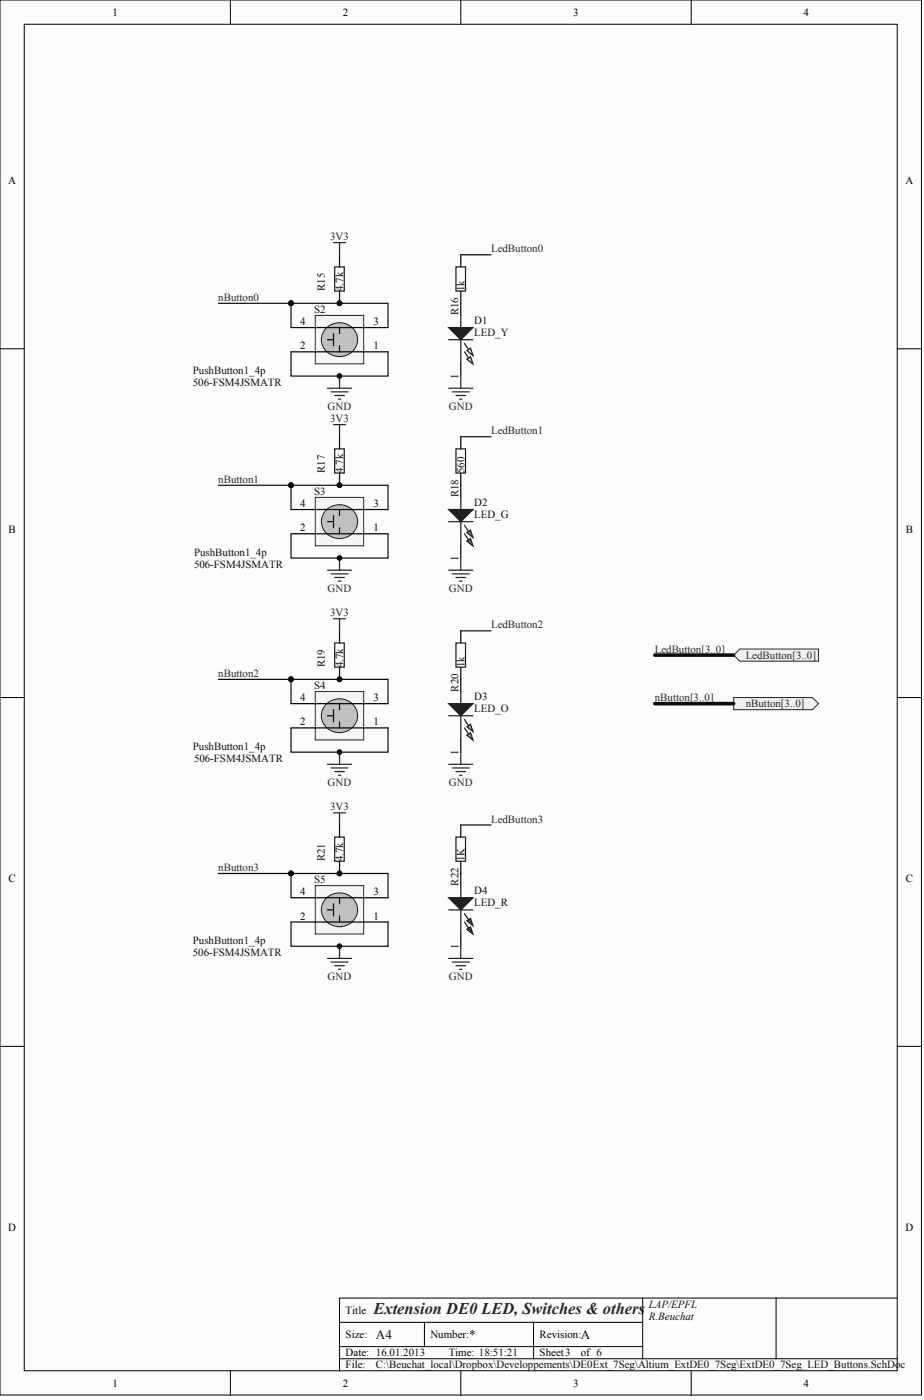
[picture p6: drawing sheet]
<svg xmlns="http://www.w3.org/2000/svg" width="322mm" height="488mm" viewBox="0 0 322 488" stroke-linecap="round" stroke-linejoin="round" font-family="sans-serif">
<defs><g id="words">
<text font-size="5.7" fill="#262626" x="130.2" y="458.2">Extension DE0 LED, Switches &amp; others</text>
<g font-size="4.6" fill="#0e0e0e">
<text x="131" y="467">A4</text>
<text x="163.6" y="467">*</text>
<text x="202.5" y="467">A</text>
</g>
<g font-size="3.8">
<text x="39.2" y="5.5">1</text>
<text x="119.5" y="5.5">2</text>
<text x="199.8" y="5.5">3</text>
<text x="280.1" y="5.5">4</text>
<text x="2.8" y="64.2">A</text>
<text x="315.6" y="64.2">A</text>
<text x="104.6" y="113.4">4</text>
<text x="130.2" y="113.4">3</text>
<text x="104.6" y="121.9">2</text>
<text x="130.2" y="121.9">1</text>
<text x="159.8" y="132.2" transform="rotate(-90 159.8 132.2)">1</text>
<text x="104.6" y="176.9">4</text>
<text x="130.2" y="176.9">3</text>
<text x="3" y="185.9">B</text>
<text x="104.6" y="185.3">2</text>
<text x="130.2" y="185.3">1</text>
<text x="315.8" y="185.9">B</text>
<text x="159.8" y="195.7" transform="rotate(-90 159.8 195.7)">1</text>
<text x="104.6" y="244.5">4</text>
<text x="130.2" y="244.5">3</text>
<text x="104.6" y="253">2</text>
<text x="130.2" y="253">1</text>
<text x="159.8" y="263.4" transform="rotate(-90 159.8 263.4)">1</text>
<text x="3" y="307.5">C</text>
<text x="315.8" y="307.5">C</text>
<text x="104.6" y="312.2">4</text>
<text x="130.2" y="312.2">3</text>
<text x="104.6" y="320.7">2</text>
<text x="130.2" y="320.7">1</text>
<text x="159.8" y="331.1" transform="rotate(-90 159.8 331.1)">1</text>
<text x="2.8" y="429.1">D</text>
<text x="315.6" y="429.1">D</text>
<text x="120.5" y="458.2">Title</text>
<text x="120.5" y="466.7">Size:</text>
<text x="150.1" y="466.7">Number:</text>
<text x="188.1" y="466.7">Revision:</text>
<text x="120.5" y="473">Date: 16.01.2013</text>
<text x="156.4" y="473">Time: 18:51:21</text>
<text x="188.1" y="473">Sheet3</text>
<text x="202.5" y="473">of 6</text>
<text x="120.5" y="477.2">File:</text>
<text x="39.2" y="483.6">1</text>
<text x="119.5" y="483.6">2</text>
<text x="199.8" y="483.6">3</text>
<text x="280.1" y="483.6">4</text>
</g>
<g font-size="3.8" fill="#262626">
<text x="115.1" y="83.8">3V3</text>
<text x="171.2" y="88">LedButton0</text>
<text x="76.1" y="104.9">nButton0</text>
<text x="114.2" y="143">GND</text>
<text x="156.5" y="143">GND</text>
<text x="115.1" y="147.2">3V3</text>
<text x="171.2" y="151.5">LedButton1</text>
<text x="76.1" y="168.4">nButton1</text>
<text x="114.2" y="206.5">GND</text>
<text x="156.5" y="206.5">GND</text>
<text x="115.1" y="214.9">3V3</text>
<text x="171.2" y="219.2">LedButton2</text>
<text x="228.3" y="227.6">LedButton[3..0]</text>
<text x="260" y="229.7">LedButton[3..0]</text>
<text x="76.1" y="236.1">nButton2</text>
<text x="228.3" y="244.5">nButton[3..0]</text>
<text x="260" y="246.7">nButton[3..0]</text>
<text x="114.2" y="274.2">GND</text>
<text x="156.5" y="274.2">GND</text>
<text x="115.1" y="282.6">3V3</text>
<text x="171.2" y="286.9">LedButton3</text>
<text x="76.1" y="303.8">nButton3</text>
<text x="114.2" y="341.9">GND</text>
<text x="156.5" y="341.9">GND</text>
</g>
<g font-size="3.8" fill="#0e0e0e">
<text x="113.3" y="101.5" transform="rotate(-90 113.3 101.5)">R15</text>
<text x="119.6" y="101.5" transform="rotate(-90 119.6 101.5)">4.7k</text>
<text x="161.9" y="101.5" transform="rotate(-90 161.9 101.5)">1k</text>
<text x="109.5" y="109.2">S2</text>
<text x="159.8" y="110" transform="rotate(-90 159.8 110)">R16</text>
<text x="165.3" y="113">D1</text>
<text x="165.3" y="117.2">LED_Y</text>
<text x="67.2" y="130.3">PushButton1_4p</text>
<text x="67.2" y="134.5">506-FSM4JSMATR</text>
<text x="113.3" y="165" transform="rotate(-90 113.3 165)">R17</text>
<text x="119.6" y="165" transform="rotate(-90 119.6 165)">4.7k</text>
<text x="161.9" y="165" transform="rotate(-90 161.9 165)">560</text>
<text x="109.5" y="172.6">S3</text>
<text x="159.8" y="173.5" transform="rotate(-90 159.8 173.5)">R18</text>
<text x="165.3" y="176.4">D2</text>
<text x="165.3" y="180.7">LED_G</text>
<text x="67.6" y="193.8">PushButton1_4p</text>
<text x="67.6" y="198">506-FSM4JSMATR</text>
<text x="113.3" y="232.7" transform="rotate(-90 113.3 232.7)">R19</text>
<text x="119.6" y="232.7" transform="rotate(-90 119.6 232.7)">4.7k</text>
<text x="161.9" y="232.7" transform="rotate(-90 161.9 232.7)">1k</text>
<text x="109.5" y="240.3">S4</text>
<text x="159.8" y="241.2" transform="rotate(-90 159.8 241.2)">R20</text>
<text x="165.3" y="244.1">D3</text>
<text x="165.3" y="248.4">LED_O</text>
<text x="67.2" y="261.5">PushButton1_4p</text>
<text x="67.6" y="265.7">506-FSM4JSMATR</text>
<text x="113.3" y="300.4" transform="rotate(-90 113.3 300.4)">R21</text>
<text x="119.6" y="300.4" transform="rotate(-90 119.6 300.4)">4.7k</text>
<text x="161.9" y="300.4" transform="rotate(-90 161.9 300.4)">1K</text>
<text x="109.5" y="308">S5</text>
<text x="159.8" y="308.9" transform="rotate(-90 159.8 308.9)">R22</text>
<text x="165.3" y="311.8">D4</text>
<text x="165.3" y="316">LED_R</text>
<text x="67.2" y="329.2">PushButton1_4p</text>
<text x="67.2" y="333.4">506-FSM4JSMATR</text>
<text x="226.1" y="456.1">LAP/EPFL</text>
<text x="226.1" y="460.3">R.Beuchat</text>
<text x="131" y="477.2">C:\Beuchat_local\Dropbox\Developpements\DE0Ext_7Seg\Altium_ExtDE0_7Seg\ExtDE0_7Seg_LED_Buttons.SchDoc</text>
</g>
</g></defs>
<g fill="#fcfcfc" stroke="#000" stroke-width=".35">
<path d="M0 0h321.2v486.5h-321.2z"/>
<path d="M8.5 8.5h304.3v469.5h-304.3z"/>
</g>
<g fill="none" stroke="#000" stroke-width=".35">
<path d="M80.3 0v8.5M160.6 0v8.5M240.9 0v8.5M0 121.6h8.5M312.8 121.6h8.4M0 243.3h8.5M312.8 243.3h8.4M0 364.9h8.5M312.8 364.9h8.4M224 452.7v21.2M270.5 452.7h-152.1v25.4M312.8 452.7h-42.3v21.2"/>
<path d="M80.3 478.1v8.5M118.4 461.2h105.6M118.4 473.9h194.4M118.4 469.6h105.6M147.9 461.2v8.4M160.6 478.1v8.5M186 461.2v12.7M240.9 478.1v8.5"/>
</g>
<path d="M156.4 313.1h8.5l-4.3 4.2z" fill="#1c1c1c" stroke="#1c1c1c" stroke-width=".42"/>
<path d="M156.4 317.3h8.5M160.6 308.9v4.2M160.6 317.3v8.5M161.9 318.6l2.5 3.8M161.9 321.5l2.5 3.9" fill="none" stroke="#1c1c1c" stroke-width=".42"/>
<g fill="#4c4c4c" stroke="#1c1c1c" stroke-width=".42">
<path d="M162.7 321.1l1.3-.8 .9 2.5z"/>
<path d="M162.7 324.1l1.3-.9 .9 2.6z"/>
</g>
<path d="M160.6 304.6v4.3M160.6 325.8v4.2" fill="none" stroke="#000" stroke-width=".42"/>
<path d="M156.4 245.4h8.5l-4.3 4.2z" fill="#1c1c1c" stroke="#1c1c1c" stroke-width=".42"/>
<path d="M156.4 249.6h8.5M160.6 241.2v4.2M160.6 249.6v8.5M161.9 250.9l2.5 3.8M161.9 253.9l2.5 3.8" fill="none" stroke="#1c1c1c" stroke-width=".42"/>
<path d="M162.7 253.4l1.3-.8 .9 2.5z" fill="#a4a4a4" stroke="#1c1c1c" stroke-width=".42"/>
<path d="M162.7 256.4l1.3-.9 .9 2.6z" fill="#999" stroke="#1c1c1c" stroke-width=".42"/>
<path d="M160.6 236.9v4.3M160.6 258.1v4.2" fill="none" stroke="#000" stroke-width=".42"/>
<path d="M156.4 177.7h8.5l-4.3 4.2z" fill="#1c1c1c" stroke="#1c1c1c" stroke-width=".42"/>
<path d="M160.6 173.5v4.2M156.4 181.9h8.5M160.6 181.9v8.5M161.9 183.2l2.5 3.8M161.9 186.2l2.5 3.8" fill="none" stroke="#1c1c1c" stroke-width=".42"/>
<g fill="#717171" stroke="#1c1c1c" stroke-width=".42">
<path d="M162.7 185.7l1.3-.8 .9 2.5z"/>
<path d="M162.7 188.7l1.3-.8 .9 2.5z"/>
</g>
<path d="M160.6 169.2v4.3M160.6 190.4v4.2" fill="none" stroke="#000" stroke-width=".42"/>
<path d="M156.4 114.2h8.5l-4.3 4.3z" fill="#1c1c1c" stroke="#1c1c1c" stroke-width=".42"/>
<path d="M156.4 118.5h8.5M160.6 110v4.2M160.6 118.5v8.4M161.9 119.7l2.5 3.8M161.9 122.7l2.5 3.8" fill="none" stroke="#1c1c1c" stroke-width=".42"/>
<g fill="#e2e2e2" stroke="#1c1c1c" stroke-width=".42">
<path d="M162.7 122.3l1.3-.9 .9 2.6z"/>
<path d="M162.7 125.2l1.3-.8 .9 2.5z"/>
</g>
<path d="M118.4 88.9v4.2M160.6 88.9v4.2M118.4 101.5v4.3M160.6 101.5v8.5M160.6 126.9v4.3M160.6 152.3v4.2M160.6 165v4.2M160.6 220v4.2M160.6 232.7v4.2M160.6 287.7v4.2M160.6 300.4v4.2" fill="none" stroke="#000" stroke-width=".42"/>
<path d="M116.7 93.1h3.3v8.4h-3.3zM158.9 93.1h3.4v8.4h-3.4zM158.9 156.5h3.4v8.5h-3.4zM158.9 224.2h3.4v8.5h-3.4zM158.9 291.9h3.4v8.5h-3.4z" fill="none" stroke="#1c1c1c" stroke-width=".42"/>
<path d="M160.6 287.7h10.6" fill="none" stroke="#0e0e0e" stroke-width=".42"/>
<g fill="none" stroke="#262626" stroke-width=".42">
<path d="M116.2 84.6h4.3M118.4 84.6v4.3M114.1 135.4h8.5M115.4 136.7h5.9M116.7 137.9h3.3M117.9 139.2h.9M118.4 131.2v4.2M156.4 135.4h8.5M157.7 136.7h5.9M158.9 137.9h3.4M160.2 139.2h.8M160.6 131.2v4.2"/>
<path d="M156.4 198.9h8.5M160.6 194.6v4.3M157.7 200.1h5.9M158.9 201.4h3.4M160.2 202.7h.8M156.4 266.5h8.5M157.7 267.8h5.9M158.9 269.1h3.4M160.2 270.4h.8M160.6 262.3v4.2M156.4 334.2h8.5M157.7 335.5h5.9"/>
<path d="M158.9 336.8h3.4M160.2 338h.8M160.6 330v4.2"/>
</g>
<g fill="#0e0e0e" stroke="#0e0e0e" stroke-width=".35">
<circle cx="118.3" cy="105.8" r=".82"/>
<circle cx="118.3" cy="131.1" r=".82"/>
</g>
<path d="M109.9 110h16.9v16.9h-16.9z" fill="#f5f5f5" stroke="#262626" stroke-width=".35"/>
<path d="M113.9 114.3a6.2 6.2 0 0 1 7.9-.8 6.2 6.2 0 0 1 2.1 7.7 6.3 6.3 0 0 1-7.4 2.9 6.3 6.3 0 0 1-4.4-6.6 5.8 5.8 0 0 1 1.8-3.2z" fill="#c0c0c0" stroke="#1c1c1c" stroke-width=".35"/>
<path d="M101.4 114.2h33.9M114.1 118.5h2.1M116.2 116.4v4.2M118.4 114.2v2.2M101.4 122.7h33.9M118.4 120.6v2.1M118.4 152.3v4.2M118.4 165v4.2" fill="none" stroke="#000" stroke-width=".42"/>
<path d="M101.4 122.7v8.5h33.9v-8.5" fill="none" stroke="#0e0e0e" stroke-width=".42"/>
<g fill="#0e0e0e" stroke="#0e0e0e" stroke-width=".35">
<circle cx="118.3" cy="169.2" r=".82"/>
<circle cx="118.3" cy="194.6" r=".82"/>
</g>
<path d="M116.7 156.5h3.3v8.5h-3.3z" fill="none" stroke="#1c1c1c" stroke-width=".42"/>
<path d="M116.2 148.1h4.3M118.4 148.1v4.2M114.1 198.9h8.5M118.4 194.6v4.3M115.4 200.1h5.9M116.7 201.4h3.3M117.9 202.7h.9" fill="none" stroke="#262626" stroke-width=".42"/>
<path d="M109.9 173.5h16.9v16.8h-16.9z" fill="#f5f5f5" stroke="#262626" stroke-width=".35"/>
<path d="M113.9 177.7a6.2 6.2 0 0 1 7.9-.8 6.2 6.2 0 0 1 2.1 7.7 6.3 6.3 0 0 1-7.4 3 6.3 6.3 0 0 1-4.4-6.6 5.8 5.8 0 0 1 1.8-3.3z" fill="#c0c0c0" stroke="#1c1c1c" stroke-width=".35"/>
<path d="M101.4 177.7h33.9M116.2 179.8v4.2M118.4 177.7v2.1M101.4 186.2h33.9M114.1 181.9h2.1M118.4 184v2.2M118.4 220v4.2M118.4 232.7v4.2" fill="none" stroke="#000" stroke-width=".42"/>
<path d="M101.4 186.2v8.4h33.9v-8.4" fill="none" stroke="#0e0e0e" stroke-width=".42"/>
<g fill="#0e0e0e" stroke="#0e0e0e" stroke-width=".35">
<circle cx="118.3" cy="236.9" r=".82"/>
<circle cx="118.3" cy="262.3" r=".82"/>
</g>
<path d="M116.7 224.2h3.3v8.5h-3.3z" fill="none" stroke="#1c1c1c" stroke-width=".42"/>
<path d="M116.2 215.8h4.3M118.4 215.8v4.2M114.1 266.5h8.5M115.4 267.8h5.9M116.7 269.1h3.3M117.9 270.4h.9M118.4 262.3v4.2" fill="none" stroke="#262626" stroke-width=".42"/>
<path d="M109.9 241.2h16.9v16.8h-16.9z" fill="#f5f5f5" stroke="#262626" stroke-width=".35"/>
<path d="M113.9 245.4a6.2 6.2 0 0 1 7.9-.8 6.2 6.2 0 0 1 2.1 7.7 6.3 6.3 0 0 1-7.4 3 6.3 6.3 0 0 1-4.4-6.7 5.8 5.8 0 0 1 1.8-3.2z" fill="#c0c0c0" stroke="#1c1c1c" stroke-width=".35"/>
<path d="M101.4 253.9h33.9M101.4 245.4h33.9M114.1 249.6h2.1M116.2 247.5v4.2M118.4 245.4v2.1M118.4 251.7v2.2M118.4 287.7v4.2M118.4 300.4v4.2" fill="none" stroke="#000" stroke-width=".42"/>
<path d="M76.1 236.9h25.3M101.4 253.9v8.4h33.9v-8.4" fill="none" stroke="#0e0e0e" stroke-width=".42"/>
<g fill="#0e0e0e" stroke="#0e0e0e" stroke-width=".35">
<circle cx="101.4" cy="236.9" r=".82"/>
<circle cx="118.3" cy="304.6" r=".82"/>
<circle cx="118.3" cy="330" r=".82"/>
</g>
<path d="M116.7 291.9h3.3v8.5h-3.3z" fill="none" stroke="#1c1c1c" stroke-width=".42"/>
<path d="M116.2 283.5h4.3M118.4 283.5v4.2M114.1 334.2h8.5M115.4 335.5h5.9M116.7 336.8h3.3M117.9 338h.9M118.4 330v4.2" fill="none" stroke="#262626" stroke-width=".42"/>
<path d="M109.9 308.9h16.9v16.8h-16.9z" fill="#f5f5f5" stroke="#262626" stroke-width=".35"/>
<path d="M113.9 313.1a6.2 6.2 0 0 1 7.9-.8 6.2 6.2 0 0 1 2.1 7.7 6.3 6.3 0 0 1-7.4 3 6.3 6.3 0 0 1-4.4-6.7 5.8 5.8 0 0 1 1.8-3.2z" fill="#c0c0c0" stroke="#1c1c1c" stroke-width=".35"/>
<path d="M101.4 313.1h33.9M114.1 317.3h2.1M116.2 315.2v4.2M118.4 313.1v2.1M118.4 319.4v2.1M101.4 321.5h33.9" fill="none" stroke="#000" stroke-width=".42"/>
<path d="M160.6 88.9h10.6M76.1 105.8h25.3M160.6 152.3h10.6M101.4 169.2h33.9v8.5M160.6 220h10.6M76.1 304.6h25.3M101.4 321.5v8.5h33.9v-8.5" fill="none" stroke="#0e0e0e" stroke-width=".42"/>
<g fill="#0e0e0e" stroke="#0e0e0e" stroke-width=".35">
<circle cx="101.4" cy="169.2" r=".82"/>
<circle cx="101.4" cy="105.8" r=".82"/>
<circle cx="101.4" cy="304.6" r=".82"/>
</g>
<g fill="#f0f0f0" stroke="#262626" stroke-width=".35">
<path d="M257.8 226.4h27.5v4.2h-27.5l-2.1-2.1z" fill-rule="evenodd"/>
<path d="M255.7 243.3h27.5l2.1 2.1-2.1 2.1h-27.5z" fill-rule="evenodd"/>
</g>
<path d="M228.3 228.5h27.4M228.3 245.4h27.4" fill="none" stroke="#0e0e0e" stroke-width="1.3"/>
<path d="M101.4 114.2v-8.4h33.9v8.4M76.1 169.2h25.3v8.5M101.4 245.4v-8.5h33.9v8.5M101.4 313.1v-8.5h33.9v8.5" fill="none" stroke="#0e0e0e" stroke-width=".42"/>
<g fill="#0e0e0e" stroke="#0e0e0e" stroke-width=".35">
<circle cx="101.4" cy="169.2" r=".82"/>
<circle cx="101.4" cy="105.8" r=".82"/>
<circle cx="101.4" cy="236.9" r=".82"/>
<circle cx="101.4" cy="304.6" r=".82"/>
</g>
<use href="#words"/>
</svg>
